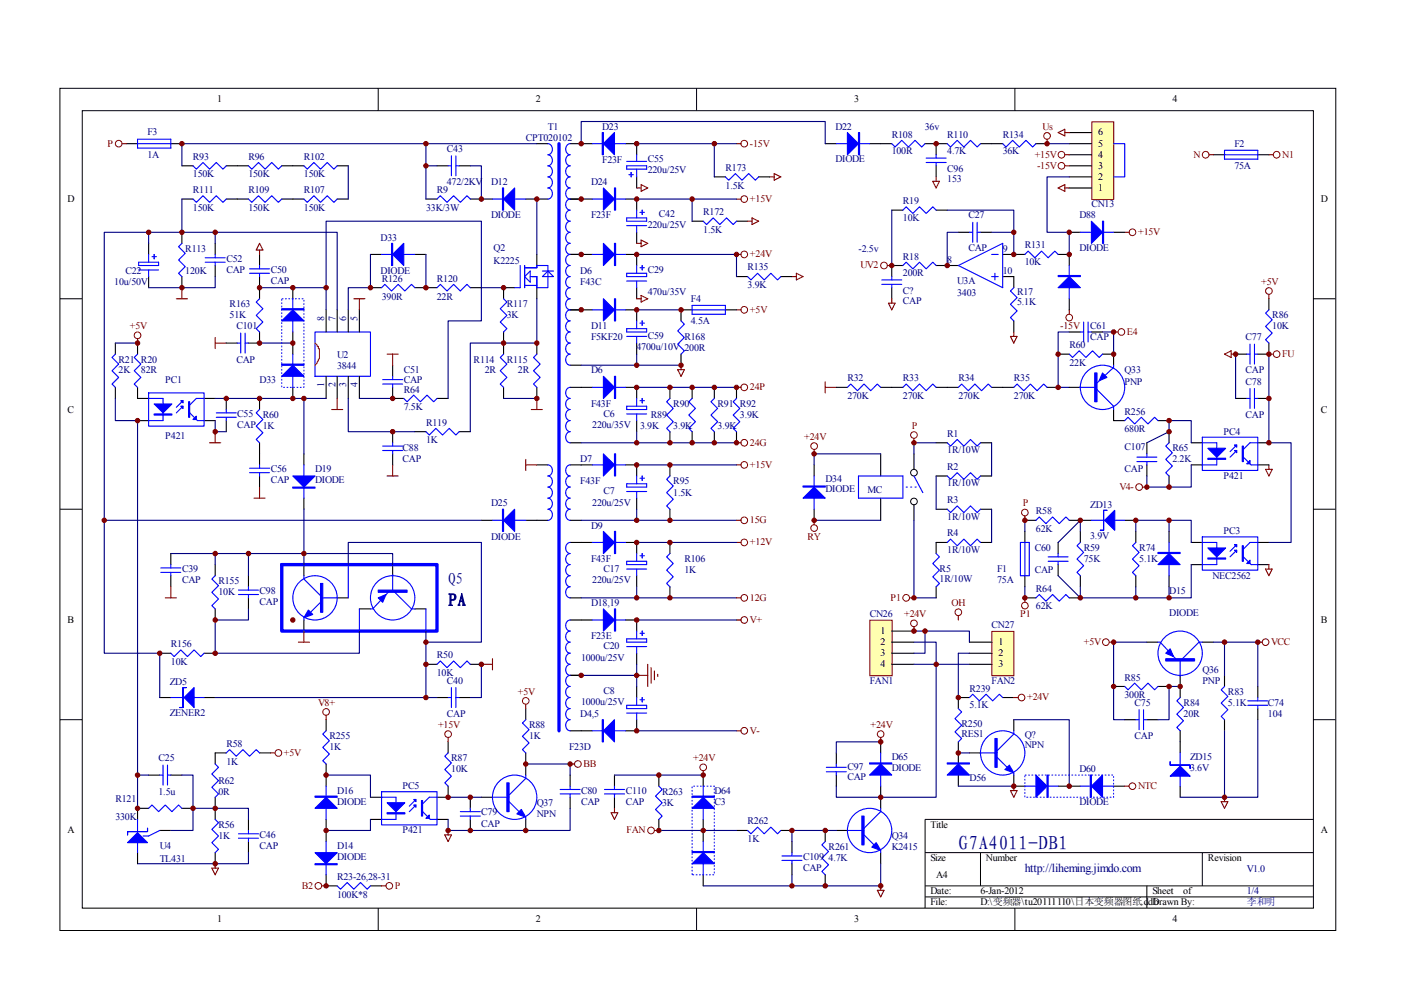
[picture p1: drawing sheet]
<svg xmlns="http://www.w3.org/2000/svg" width="297mm" height="210mm" viewBox="0 0 297 210" stroke-linecap="round" stroke-linejoin="round" font-family="sans-serif">
<defs><g id="words">
<text font-size="4.2" fill="#000080" x="203.2" y="180.2">G7A4011-DB1</text>
<text font-size="3.8" fill="#000080" x="95" y="128.5">PA</text>
<text font-size="3.3" fill="#000080" x="95" y="123.9">Q5</text>
<text font-size="2.5" fill="#000080" x="217.3" y="184.8">http://liheming.jimdo.com</text>
<g font-size="2.1">
<text x="46.1" y="21.7">1</text>
<text x="113.6" y="21.7">2</text>
<text x="181.1" y="21.7">3</text>
<text x="248.6" y="21.7">4</text>
<text x="232.8" y="28.7">6</text>
<text x="232.8" y="35.7">3</text>
<text x="232.8" y="33.5">4</text>
<text x="232.8" y="31.1">5</text>
<text x="232.8" y="40.5">1</text>
<text x="232.8" y="38.1">2</text>
<text x="14.3" y="42.8">D</text>
<text x="280.1" y="42.8">D</text>
<text x="14.3" y="87.5">C</text>
<text x="280.1" y="87.5">C</text>
<text x="14.3" y="132.1">B</text>
<text x="186.7" y="134.4">1</text>
<text x="186.7" y="136.8">2</text>
<text x="211.7" y="136.8">1</text>
<text x="280.1" y="132.1">B</text>
<text x="186.7" y="139.1">3</text>
<text x="186.7" y="141.5">4</text>
<text x="211.7" y="139.1">2</text>
<text x="211.7" y="141.5">3</text>
<text x="14.3" y="176.7">A</text>
<text x="197.3" y="175.5">Title</text>
<text x="280.1" y="176.7">A</text>
<text x="197.3" y="182.6">Size</text>
<text x="209" y="182.6">Number</text>
<text x="256.1" y="182.6">Revision</text>
<text x="197.3" y="189.6">Date:</text>
<text x="197.3" y="192">File:</text>
<text x="198.5" y="186.1">A4</text>
<text x="207.9" y="189.6">6-Jan-2012</text>
<text x="207.9" y="192">D:\变频器\tu20111110\日本变频器图纸.ddb</text>
<text x="244.3" y="189.6">Sheet</text>
<text x="244.3" y="192">Drawn By:</text>
<text x="250.9" y="189.6">of</text>
<text x="46.1" y="195.5">1</text>
<text x="113.6" y="195.5">2</text>
<text x="181.1" y="195.5">3</text>
<text x="248.6" y="195.5">4</text>
</g>
<g font-size="2.1" fill="#000080">
<text x="31.2" y="28.7">F3</text>
<text x="111.5" y="29.9">CPT020102</text>
<text x="116.2" y="27.5">T1</text>
<text x="127.7" y="27.5">D23</text>
<text x="177.1" y="27.5">D22</text>
<text x="189.1" y="29.2">R108</text>
<text x="196.1" y="27.5">36v</text>
<text x="200.8" y="29.2">R110</text>
<text x="212.6" y="29.2">R134</text>
<text x="31.2" y="33.5">1A</text>
<text x="40.9" y="33.9">R93</text>
<text x="52.7" y="33.9">R96</text>
<text x="64.4" y="33.9">R102</text>
<text x="94.7" y="32.3">C43</text>
<text x="127.7" y="34.6">F23F</text>
<text x="137.3" y="34.4">C55</text>
<text x="177.1" y="34.4">DIODE</text>
<text x="189.1" y="32.7">100R</text>
<text x="200.8" y="32.7">4.7K</text>
<text x="212.6" y="32.7">36K</text>
<text x="261.7" y="31.1">F2</text>
<text x="261.7" y="35.7">75A</text>
<text x="40.9" y="37.6">150K</text>
<text x="40.9" y="40.9">R111</text>
<text x="52.7" y="37.6">150K</text>
<text x="52.7" y="40.9">R109</text>
<text x="64.4" y="37.6">150K</text>
<text x="64.4" y="40.9">R107</text>
<text x="92.6" y="40.9">R9</text>
<text x="94.7" y="39.3">472/2KV</text>
<text x="104.1" y="39.3">D12</text>
<text x="125.3" y="39.3">D24</text>
<text x="137.3" y="36.7">220u/25V</text>
<text x="153.8" y="36.3">R173</text>
<text x="153.8" y="40">1.5K</text>
<text x="200.8" y="36.5">C96</text>
<text x="200.8" y="38.6">153</text>
<text x="40.9" y="44.7">150K</text>
<text x="52.7" y="44.7">150K</text>
<text x="64.4" y="44.7">150K</text>
<text x="90.3" y="44.7">33K/3W</text>
<text x="104.1" y="46.3">DIODE</text>
<text x="125.3" y="46.3">F23F</text>
<text x="139.7" y="46.1">C42</text>
<text x="149.1" y="45.6">R172</text>
<text x="191.4" y="43.3">R19</text>
<text x="191.4" y="46.8">10K</text>
<text x="205.3" y="46.3">C27</text>
<text x="228.9" y="46.3">D88</text>
<text x="231.4" y="44">CN13</text>
<text x="39.3" y="53.4">R113</text>
<text x="80.7" y="51.1">D33</text>
<text x="104.6" y="53.2">Q2</text>
<text x="137.3" y="48.4">220u/25V</text>
<text x="149.1" y="49.4">1.5K</text>
<text x="182" y="53.4">-2.5v</text>
<text x="205.3" y="53.2">CAP</text>
<text x="212.6" y="53.4">9</text>
<text x="217.3" y="52.7">R131</text>
<text x="228.9" y="53.2">DIODE</text>
<text x="26.6" y="58.1">C22</text>
<text x="39.3" y="58.1">120K</text>
<text x="48" y="55.5">C52</text>
<text x="48" y="57.8">CAP</text>
<text x="57.4" y="57.8">C50</text>
<text x="80.7" y="58.1">DIODE</text>
<text x="80.9" y="59.7">R126</text>
<text x="92.6" y="59.7">R120</text>
<text x="104.6" y="56">K2225</text>
<text x="123" y="58.1">D6</text>
<text x="137.3" y="57.8">C29</text>
<text x="158.5" y="57.3">R135</text>
<text x="191.4" y="55">R18</text>
<text x="191.4" y="58.5">200R</text>
<text x="200.8" y="55.7">8</text>
<text x="212.6" y="58.1">10</text>
<text x="217.3" y="56.2">10K</text>
<text x="24.2" y="60.5">10u/50V</text>
<text x="48.7" y="65.1">R163</text>
<text x="57.4" y="60.2">CAP</text>
<text x="80.9" y="63.5">390R</text>
<text x="92.6" y="63.5">22R</text>
<text x="107.4" y="65.1">R117</text>
<text x="123" y="60.5">F43C</text>
<text x="137.3" y="62.5">470u/35V</text>
<text x="146.5" y="63.9">F4</text>
<text x="158.5" y="61.1">3.9K</text>
<text x="191.4" y="62.3">C?</text>
<text x="191.4" y="64.4">CAP</text>
<text x="202.9" y="60.2">U3A</text>
<text x="202.9" y="62.8">3403</text>
<text x="215.6" y="62.5">R17</text>
<text x="215.6" y="64.6">5.1K</text>
<text x="48.7" y="67.5">51K</text>
<text x="50.1" y="69.8">C101</text>
<text x="68.7" y="68" transform="rotate(-90 68.7 68)">8</text>
<text x="71.1" y="68" transform="rotate(-90 71.1 68)">7</text>
<text x="73.4" y="68" transform="rotate(-90 73.4 68)">6</text>
<text x="75.8" y="68" transform="rotate(-90 75.8 68)">5</text>
<text x="107.4" y="67.5">3K</text>
<text x="125.3" y="69.8">D11</text>
<text x="137.3" y="71.9">C59</text>
<text x="146.5" y="68.7">4.5A</text>
<text x="231.1" y="69.8">C61</text>
<text x="269.7" y="67.5">R86</text>
<text x="269.7" y="69.8">10K</text>
<text x="25.1" y="76.9">R21 R20</text>
<text x="50.1" y="76.9">CAP</text>
<text x="71.5" y="76">U2</text>
<text x="100.4" y="76.9">R114</text>
<text x="107.4" y="76.9">R115</text>
<text x="125.3" y="72.2">F5KF20</text>
<text x="135" y="74.3">4700u/10V 200R</text>
<text x="145.1" y="72.2">R168</text>
<text x="226.7" y="73.8">R60</text>
<text x="226.7" y="77.6">22K</text>
<text x="231.1" y="72.2">CAP</text>
<text x="264.1" y="72.2">C77</text>
<text x="25.1" y="79.2">2K</text>
<text x="29.9" y="79.2">82R</text>
<text x="35.1" y="81.3">PC1</text>
<text x="55" y="81.3">D33</text>
<text x="68.7" y="82.1" transform="rotate(-90 68.7 82.1)">1</text>
<text x="71.1" y="82.1" transform="rotate(-90 71.1 82.1)">2</text>
<text x="71.5" y="78.2">3844</text>
<text x="73.4" y="82.1" transform="rotate(-90 73.4 82.1)">3</text>
<text x="75.8" y="82.1" transform="rotate(-90 75.8 82.1)">4</text>
<text x="85.6" y="83.2">R64</text>
<text x="85.6" y="79">C51</text>
<text x="85.6" y="81.3">CAP</text>
<text x="102.8" y="79.2">2R</text>
<text x="109.8" y="79.2">2R</text>
<text x="125.3" y="79.2">D6</text>
<text x="179.7" y="80.9">R32</text>
<text x="191.4" y="80.9">R33</text>
<text x="203.2" y="80.9">R34</text>
<text x="215" y="80.9">R35</text>
<text x="238.4" y="79.2">Q33</text>
<text x="238.4" y="81.5">PNP</text>
<text x="264.1" y="81.5">C78</text>
<text x="264.1" y="79.2">CAP</text>
<text x="50.3" y="88.4">C55</text>
<text x="55.7" y="88.6">R60</text>
<text x="85.6" y="87">7.5K</text>
<text x="125.3" y="86.3">F43F</text>
<text x="127.9" y="88.4">C6</text>
<text x="138" y="88.6">R89</text>
<text x="142.7" y="86.3">R90</text>
<text x="152.1" y="86.3">R91 R92</text>
<text x="156.9" y="88.6">3.9K</text>
<text x="179.7" y="84.6">270K</text>
<text x="191.4" y="84.6">270K</text>
<text x="203.2" y="84.6">270K</text>
<text x="215" y="84.6">270K</text>
<text x="238.4" y="87.9">R256</text>
<text x="264.1" y="88.6">CAP</text>
<text x="35.1" y="93.1">P421</text>
<text x="50.3" y="90.7">CAP 1K</text>
<text x="85.3" y="95.7">C88</text>
<text x="90.3" y="90.3">R119</text>
<text x="90.3" y="94">1K</text>
<text x="125.6" y="90.7">220u/35V</text>
<text x="135.7" y="90.9">3.9K</text>
<text x="142.7" y="90.9">3.9K</text>
<text x="152.1" y="90.9">3.9K</text>
<text x="200.8" y="92.6">R1</text>
<text x="238.4" y="91.6">680R</text>
<text x="238.4" y="95.4">C107</text>
<text x="248.6" y="95.7">R65</text>
<text x="259.4" y="92.1">PC4</text>
<text x="57.4" y="100.1">C56</text>
<text x="66.8" y="100.1">D19</text>
<text x="85.3" y="98">CAP</text>
<text x="123" y="98">D7</text>
<text x="200.8" y="96.1">1R/10W</text>
<text x="200.8" y="99.7">R2</text>
<text x="238.4" y="100.1">CAP</text>
<text x="248.6" y="98">2.2K</text>
<text x="259.4" y="101.5">P421</text>
<text x="57.4" y="102.5">CAP</text>
<text x="66.8" y="102.5">DIODE</text>
<text x="104.1" y="107.4">D25</text>
<text x="123" y="102.7">F43F</text>
<text x="125.6" y="107.2">220u/25V</text>
<text x="127.9" y="104.8">C7</text>
<text x="142.7" y="102.7">R95</text>
<text x="142.7" y="105.1">1.5K</text>
<text x="175" y="102.2">D34</text>
<text x="175" y="104.3">DIODE</text>
<text x="183.9" y="104.6">MC</text>
<text x="200.8" y="103.1">1R/10W</text>
<text x="200.8" y="106.7">R3</text>
<text x="231.1" y="107.6">ZD13</text>
<text x="125.3" y="112.1">D9</text>
<text x="200.8" y="110.3">1R/10W</text>
<text x="200.8" y="113.7">R4</text>
<text x="219.6" y="109.1">R58</text>
<text x="219.6" y="112.8">62K</text>
<text x="259.4" y="113.3">PC3</text>
<text x="104.1" y="114.5">DIODE</text>
<text x="125.3" y="119.1">F43F</text>
<text x="145.1" y="119.1">R106</text>
<text x="200.8" y="117.3">1R/10W</text>
<text x="219.4" y="116.8">C60</text>
<text x="229.8" y="116.8">R59</text>
<text x="229.8" y="119.1">75K</text>
<text x="231.1" y="114.2">3.9V</text>
<text x="241.6" y="116.8">R74</text>
<text x="241.6" y="119.1">5.1K</text>
<text x="38.6" y="121.3">C39</text>
<text x="38.6" y="123.6">CAP</text>
<text x="46.3" y="123.9">R155</text>
<text x="55" y="125.9">C98</text>
<text x="125.6" y="123.6">220u/25V</text>
<text x="127.9" y="121.3">C17</text>
<text x="145.1" y="121.5">1K</text>
<text x="199.2" y="121.3">R5</text>
<text x="199.2" y="123.4">1R/10W</text>
<text x="211.4" y="121.3">F1</text>
<text x="211.4" y="123.6">75A</text>
<text x="219.4" y="121.5">CAP</text>
<text x="219.6" y="125.5">R64</text>
<text x="247.9" y="125.9">D15</text>
<text x="257" y="122.7">NEC2562</text>
<text x="46.3" y="126.2">10K</text>
<text x="55" y="128.3">CAP</text>
<text x="125.3" y="128.5">D18,19</text>
<text x="184.4" y="130.9">CN26</text>
<text x="219.6" y="129.2">62K</text>
<text x="247.9" y="130.7">DIODE</text>
<text x="36.2" y="137.3">R156</text>
<text x="125.3" y="135.6">F23E</text>
<text x="127.9" y="137.7">C20</text>
<text x="210.2" y="133.2">CN27</text>
<text x="36.2" y="141">10K</text>
<text x="92.6" y="139.5">R50</text>
<text x="92.6" y="143.4">10K</text>
<text x="123.2" y="140.1">1000u/25V</text>
<text x="254.9" y="142.6">Q36</text>
<text x="36" y="145.2">ZD5</text>
<text x="94.7" y="145">C40</text>
<text x="123.2" y="149.5">1000u/25V</text>
<text x="127.9" y="147.1">C8</text>
<text x="184.4" y="145">FAN1</text>
<text x="205.6" y="146.7">R239</text>
<text x="210.2" y="145">FAN2</text>
<text x="238.4" y="144.3">R85</text>
<text x="238.4" y="148">300R</text>
<text x="240.5" y="149.7">C75</text>
<text x="251" y="149.7">R84</text>
<text x="254.9" y="145">PNP</text>
<text x="260.3" y="147.3">R83</text>
<text x="260.3" y="149.7">5.1K</text>
<text x="268.8" y="149.7">C74</text>
<text x="36" y="151.8">ZENER2</text>
<text x="94.7" y="152">CAP</text>
<text x="112.2" y="154.4">R88</text>
<text x="123" y="152">D4,5</text>
<text x="203.9" y="154.1">R250</text>
<text x="205.6" y="150.1">5.1K</text>
<text x="251" y="152">20R</text>
<text x="268.8" y="152">104</text>
<text x="33.6" y="161.4">C25</text>
<text x="48" y="158.3">R58</text>
<text x="69.8" y="156.7">R255</text>
<text x="69.8" y="159.1">1K</text>
<text x="95.7" y="161.4">R87</text>
<text x="112.2" y="156.7">1K</text>
<text x="120.6" y="159.1">F23D</text>
<text x="189.1" y="161.2">D65</text>
<text x="203.9" y="156.2">RES1</text>
<text x="217.3" y="156.5">Q?</text>
<text x="217.3" y="158.6">NPN</text>
<text x="240.5" y="156.7">CAP</text>
<text x="252.3" y="161.2">ZD15</text>
<text x="46.3" y="166.1">R62</text>
<text x="48" y="162.2">1K</text>
<text x="85.3" y="167.3">PC5</text>
<text x="95.7" y="163.8">10K</text>
<text x="179.7" y="163.3">C97</text>
<text x="179.7" y="165.5">CAP</text>
<text x="189.1" y="163.5">DIODE</text>
<text x="205.6" y="165.6">D56</text>
<text x="228.9" y="163.8">D60</text>
<text x="252.3" y="163.5">3.6V</text>
<text x="24.5" y="170.1">R121</text>
<text x="24.5" y="173.8">330K</text>
<text x="33.6" y="168.5">1.5u</text>
<text x="46.3" y="168.5">0R</text>
<text x="71.5" y="168.2">D16</text>
<text x="71.5" y="170.6">DIODE</text>
<text x="102" y="172.9">C79</text>
<text x="113.8" y="170.8">Q37</text>
<text x="113.8" y="173.2">NPN</text>
<text x="123.2" y="168.2">C80</text>
<text x="123.2" y="170.6">CAP</text>
<text x="132.7" y="168.2">C110</text>
<text x="132.7" y="170.6">CAP</text>
<text x="140.4" y="168.5">R263</text>
<text x="140.4" y="170.8">3K</text>
<text x="151.5" y="168.2">D64</text>
<text x="151.5" y="170.6">C3</text>
<text x="228.9" y="170.6">DIODE</text>
<text x="46.3" y="175.5">R56</text>
<text x="46.3" y="177.9">1K</text>
<text x="55" y="177.6">C46</text>
<text x="85.3" y="176.7">P421</text>
<text x="102" y="175.3">CAP</text>
<text x="158.5" y="174.8">R262</text>
<text x="158.5" y="178.6">1K</text>
<text x="189.1" y="177.9">Q34</text>
<text x="33.9" y="180">U4</text>
<text x="33.9" y="182.8">TL431</text>
<text x="55" y="180">CAP</text>
<text x="71.5" y="180">D14</text>
<text x="71.5" y="182.3">DIODE</text>
<text x="170.3" y="182.3">C109</text>
<text x="170.3" y="184.7">CAP</text>
<text x="175.7" y="180.2">R261</text>
<text x="175.7" y="182.6">4.7K</text>
<text x="189.1" y="180.2">K2415</text>
<text x="264.3" y="184.9">V1.0</text>
<text x="71.5" y="186.5">R23-26,28-31</text>
<text x="71.5" y="190.3">100K*8</text>
<text x="264.3" y="189.6">1/4</text>
<text x="264.3" y="192">李和明</text>
</g>
<g font-size="2.1" fill="#800000">
<text x="221.1" y="27.5">Us</text>
<text x="22.8" y="31.1">P</text>
<text x="159" y="31.1">-15V</text>
<text x="219.4" y="33.5">+15V</text>
<text x="219.9" y="35.7">-15V</text>
<text x="253.1" y="33.5">N</text>
<text x="271.9" y="33.5">N1</text>
<text x="159" y="42.8">+15V</text>
<text x="241.3" y="49.9">+15V</text>
<text x="159" y="54.5">+24V</text>
<text x="182.5" y="56.9">UV2</text>
<text x="267.4" y="60.5">+5V</text>
<text x="27.5" y="69.8">+5V</text>
<text x="159" y="66.3">+5V</text>
<text x="224.8" y="69.8">-15V</text>
<text x="238.9" y="71">E4</text>
<text x="271.9" y="75.7">FU</text>
<text x="159" y="82.7">24P</text>
<text x="159" y="94.5">24G</text>
<text x="170.5" y="93.3">+24V</text>
<text x="193.3" y="90.9">P</text>
<text x="159" y="99.2">+15V</text>
<text x="216.8" y="107.4">P</text>
<text x="237.3" y="103.9">V4-</text>
<text x="159" y="110.9">15G</text>
<text x="159" y="115.6">+12V</text>
<text x="171.2" y="114.5">RY</text>
<text x="159" y="127.4">12G</text>
<text x="188.8" y="127.4">P1</text>
<text x="191.7" y="130.9">+24V</text>
<text x="201.8" y="128.5">OH</text>
<text x="216.3" y="130.9">P1</text>
<text x="159" y="132.1">V+</text>
<text x="229.8" y="136.8">+5V</text>
<text x="269.5" y="136.8">VCC</text>
<text x="67.5" y="149.7">V8+</text>
<text x="109.8" y="147.3">+5V</text>
<text x="217.8" y="148.5">+24V</text>
<text x="92.9" y="154.4">+15V</text>
<text x="159" y="155.5">V-</text>
<text x="184.6" y="154.4">+24V</text>
<text x="60.2" y="160.3">+5V</text>
<text x="147" y="161.4">+24V</text>
<text x="123.7" y="162.6">BB</text>
<text x="241.3" y="167.3">NTC</text>
<text x="132.8" y="176.7">FAN</text>
<text x="64" y="188.4">B2</text>
<text x="83.7" y="188.4">P</text>
</g>
</g></defs>
<g fill="none" stroke="#000" stroke-width=".21">
<path d="M12.7 18.7h270.5v178.6h-270.5zM80.2 18.7v4.7M147.7 18.7v4.7M215.2 18.7v4.7M17.4 23.5h261.1v169h-261.1zM12.7 63.3h4.7M278.4 63.3h4.7M12.7 108h4.7M278.4 108h4.7M12.7 152.6h4.7M278.4 152.6h4.7M278.4 173.7h-82.3v18.8"/>
<path d="M80.2 192.5v4.7M147.7 192.5v4.7M196.1 180.8h82.3M196.1 187.8h82.3M196.1 190.2h82.3M207.9 180.8v7M215.2 192.5v4.7M243.2 187.8v4.7M254.9 180.8v7"/>
</g>
<g fill="none" stroke="#00f" stroke-width=".23">
<path d="M29.2 29.5h7v1.9h-7zM29.2 30.5h7M40.9 35.2l.7 .7 1.4-1.4 1.4 1.4 1.5-1.4 1.4 1.4 .7-.7M52.7 35.2l.7 .7 1.4-1.4 1.4 1.4 1.4-1.4 1.4 1.4 .7-.7M64.4 35.2l.7 .7 1.5-1.4 1.4 1.4 1.4-1.4 1.4 1.4 .7-.7M95 35.2h.7M95.7 33v4.3M96.7 33v4.3M96.7 35.2h.7M116.2 30.5a1.2 1.2 0 0 1 .9 1.1 1.2 1.2 0 0 1-.9 1.2 1.2 1.2 0 0 1 .9 1.2 1.2 1.2 0 0 1-.9 1.2 1.2 1.2 0 0 1 .9 1.1 1.2 1.2 0 0 1-.9 1.2 1.2 1.2 0 0 1 .9 1.2 1.2 1.2 0 0 1-.9 1.2 1.2 1.2 0 0 1 .9 1.1 1.2 1.2 0 0 1-.9 1.2M120.9 30.5a1.21 1.21 0 0 0-1 1.1 1.21 1.21 0 0 0 1 1.2 1.2 1.2 0 0 0-1 1.2 1.2 1.2 0 0 0 1 1.2 1.2 1.2 0 0 0-1 1.1 1.2 1.2 0 0 0 1 1.2 1.2 1.2 0 0 0-1 1.2 1.2 1.2 0 0 0 1 1.2 1.2 1.2 0 0 0-1 1.1 1.2 1.2 0 0 0 1 1.2 1.2 1.2 0 0 0-1 1.2 1.2 1.2 0 0 0 1 1.2 1.2 1.2 0 0 0-1 1.1 1.2 1.2 0 0 0 1 1.2 1.21 1.21 0 0 0-1 1.2 1.21 1.21 0 0 0 1 1.2 1.2 1.2 0 0 0-1 1.1 1.2 1.2 0 0 0 1 1.2 1.2 1.2 0 0 0-1 1.2 1.2 1.2 0 0 0 1 1.1 1.2 1.2 0 0 0-1 1.2 1.2 1.2 0 0 0 1 1.2 1.2 1.2 0 0 0-1 1.2 1.2 1.2 0 0 0 1 1.1 1.2 1.2 0 0 0-1 1.2 1.2 1.2 0 0 0 1 1.2 1.2 1.2 0 0 0-1 1.2 1.2 1.2 0 0 0 1 1.1 1.2 1.2 0 0 0-1 1.2 1.2 1.2 0 0 0 1 1.2M125.6 30.5h7"/>
<path d="M132.9 35.2h4.2v.7h-4.2zM132.9 34.2h4.2M133.3 37h1M133.8 36.6v.9M135 32.8v1.4M135 35.9v1.6M153.8 37.5l.7 .7 1.4-1.4 1.4 1.4 1.4-1.4 1.4 1.4 .8-.7M177.3 30.5h7.1M189.1 30.5l.7 .7 1.4-1.4 1.4 1.4 1.4-1.4 1.4 1.4 .7-.7M196.4 33.5h4.2M196.4 34.5h4.2M198.5 32.8v.7"/>
<path d="M198.5 34.5v.7M200.8 30.5l.7 .7 1.4-1.4 1.5 1.4 1.4-1.4 1.4 1.4 .7-.7M212.6 30.5l.7 .7 1.4-1.4 1.4 1.4 1.4-1.4 1.4 1.4 .7-.7M29.4 55.6h4.2v.7h-4.2zM29.4 57.2h4.2M31.5 53.9v1.7M31.5 57.2v1.4M32.2 54.4h1M32.7 53.9v1M38.6 51.6l-.7 .7 1.4 1.4-1.4 1.4 1.4 1.4-1.4 1.4 .7 .7M40.9 42.2l.7 .7 1.4-1.4 1.4 1.4 1.5-1.4 1.4 1.4 .7-.7M43.5 55.6h4.2"/>
<path d="M43.5 54.7h4.2M45.6 53.9v.8M45.6 55.6v.7M52.7 42.2l.7 .7 1.4-1.4 1.4 1.4 1.4-1.4 1.4 1.4 .7-.7M52.9 57.9h4.2M52.9 57h4.2M55 56.3v.7M55 57.9v.7M64.4 42.2l.7 .7 1.5-1.4 1.4 1.4 1.4-1.4 1.4 1.4 .7-.7M80.9 53.9h7.1M92.7 42.2l.7-.7 1.4 1.4 1.4-1.4 1.4 1.4 1.4-1.4 .7 .7M104.4 42.2h7.1"/>
<path d="M110.3 56.3v4.7h-1.2M111.2 56.8h2.6v-.5h2.4v4.7h-2.4v-2.4h-1.4M111.2 56.3v4.7M111.2 58.6l1.2-1.1v2.3zM115 58.6l1.2-1.1 1.1 1.1zM115 57.5h2.3M125.6 53.9h7M125.6 42.2h7M132.9 57.9h4.2v.7h-4.2zM132.9 46.2h4.2v.7h-4.2zM132.9 59.6h4.2M132.9 47.8h4.2"/>
<path d="M135 44.6v1.6M135 47.8v1.5M135 56.3v1.6M135 59.6v1.4M135.7 56.8h.9M135.7 45h.9M136.2 44.6v.9M136.2 56.3v.9M149.1 46.9l.7 .7 1.4-1.4 1.4 1.4 1.4-1.4 1.4 1.4 .8-.7M158.5 58.6l.7 .7 1.4-1.4 1.4 1.4 1.4-1.4 1.5 1.4 .7-.7M191.4 44.6l.7-.7 1.4 1.4 1.5-1.4 1.4 1.4 1.4-1.4 .7 .7M191.4 56.3l.7-.7 1.4 1.4 1.5-1.4 1.4 1.4 1.4-1.4 .7 .7"/>
<path d="M203.2 56.3l9.4-4.7v9.4zM210.2 58.6h1.4M210.2 53.9h1.4M210.9 57.9v1.4M217.3 53.9l.7-.7 1.4 1.5 1.4-1.5 1.4 1.5 1.4-1.5 .7 .7M24.5 75.1l-.7 .7 1.4 1.4-1.4 1.4 1.4 1.4-1.4 1.4 .7 .7M29.2 75.1l-.7 .7 1.4 1.4-1.4 1.4 1.4 1.4-1.4 1.4 .7 .7M50.3 72.7h.7M51 70.6v4.3M52 72.7h.7M52 70.6v4.3M55 63.3l-.7 .7 1.4 1.5-1.4 1.4 1.4 1.4-1.4 1.4 .7 .7"/>
<path d="M62.1 63.3v7.1M62.1 75.1v7M66.8 70.4h11.7v9.4h-11.7zM80.9 61l.7-.7 1.4 1.4 1.4-1.4 1.4 1.4 1.4-1.4 .8 .7M83.2 79.8v.7M92.7 61l.7-.7 1.4 1.4 1.4-1.4 1.4 1.4 1.4-1.4 .7 .7M106.8 75.1l-.7 .7 1.4 1.4-1.4 1.4 1.4 1.4-1.4 1.4 .7 .7M106.8 63.3l.7 .7-1.4 1.5 1.4 1.4-1.4 1.4 1.4 1.4-.7 .7M111.2 60.5h2.6M113.8 75.1l-.7 .7 1.4 1.4-1.4 1.4 1.4 1.4-1.4 1.4 .7 .7M120.9 65.7a1.2 1.2 0 0 0-1 1.2 1.2 1.2 0 0 0 1 1.1 1.2 1.2 0 0 0-1 1.2 1.2 1.2 0 0 0 1 1.2 1.2 1.2 0 0 0-1 1.2 1.2 1.2 0 0 0 1 1.1 1.2 1.2 0 0 0-1 1.2 1.2 1.2 0 0 0 1 1.2 1.2 1.2 0 0 0-1 1.2 1.2 1.2 0 0 0 1 1.1M125.6 65.7h7"/>
<path d="M132.9 69.7h4.2v.7h-4.2zM132.9 71.3h4.2M135 68v1.7M135 71.3v1.4M135.7 68.5h.9M136.2 68v1M144.4 68l.7 .7-1.4 1.5 1.4 1.4-1.4 1.4 1.4 1.4-.7 .7M146.7 65.7h7.1M146.7 64.8h7.1v1.8h-7.1zM214.9 61l-.7 .7 1.4 1.4-1.4 1.4 1.4 1.4-1.4 1.4 .7 .7M226.7 75.1l.7 .7 1.4-1.4 1.4 1.4 1.4-1.4 1.4 1.4 .8-.7M229 70.4h.8"/>
<path d="M229.8 68.3v4.2M230.7 70.4h.7M230.7 68.3v4.2M236.1 77.4v.5l-3.5 3.3M31.5 83.3h11.8v7.1h-11.8zM31.5 84.5h3.1v4.7h-3.1M38.8 86.1l-1.4 1.4M38.8 85l-1.4 1.4M40.2 87.5l1.7 1.7h1.4M43.3 84.5h-1.7l-1.4 1.4M45.9 87.5h4.2M45.9 88.5h4.2"/>
<path d="M48 86.8v.7M48 88.5v.7M52.9 99.3h4.2M55 86.8l-.7 .7 1.4 1.4-1.4 1.5 1.4 1.4-1.4 1.4 .7 .7M55 98.6v.7M64.4 98.6v7M81.1 80.5h4.3M81.1 81.4h4.3M81.1 95.5h4.3M81.1 94.6h4.3M83.2 81.4v.7M83.2 93.9v.7"/>
<path d="M83.2 95.5v.7M85.6 84.5l.7 .7 1.4-1.4 1.4 1.4 1.4-1.4 1.4 1.4 .8-.7M90.3 91.5l.7 .7 1.4-1.4 1.4 1.4 1.4-1.4 1.5 1.4 .7-.7M116.2 98.6a1.2 1.2 0 0 1 .9 1.1 1.2 1.2 0 0 1-.9 1.2 1.2 1.2 0 0 1 .9 1.2 1.2 1.2 0 0 1-.9 1.2 1.2 1.2 0 0 1 .9 1.1 1.2 1.2 0 0 1-.9 1.2 1.2 1.2 0 0 1 .9 1.2 1.2 1.2 0 0 1-.9 1.2 1.2 1.2 0 0 1 .9 1.1 1.2 1.2 0 0 1-.9 1.2M120.9 82.1a1.2 1.2 0 0 0-1 1.2 1.2 1.2 0 0 0 1 1.2 1.2 1.2 0 0 0-1 1.2 1.2 1.2 0 0 0 1 1.1 1.2 1.2 0 0 0-1 1.2 1.2 1.2 0 0 0 1 1.2 1.2 1.2 0 0 0-1 1.2 1.2 1.2 0 0 0 1 1.1 1.2 1.2 0 0 0-1 1.2 1.2 1.2 0 0 0 1 1.2M120.9 98.6a1.2 1.2 0 0 0-1 1.1 1.2 1.2 0 0 0 1 1.2 1.2 1.2 0 0 0-1 1.2 1.2 1.2 0 0 0 1 1.2 1.2 1.2 0 0 0-1 1.1 1.2 1.2 0 0 0 1 1.2 1.2 1.2 0 0 0-1 1.2 1.2 1.2 0 0 0 1 1.2 1.2 1.2 0 0 0-1 1.1 1.2 1.2 0 0 0 1 1.2M125.6 82.1h7M125.6 98.6h7M132.9 86.1h4.2v.7h-4.2zM132.9 87.8h4.2M135 84.5v1.6M135 87.8v1.4"/>
<path d="M135.7 85h.9M136.2 84.5v.9M142 84.5l-.7 .7 1.4 1.4-1.4 1.4 1.4 1.4-1.4 1.4 .7 .7M146.7 84.5l-.7 .7 1.4 1.4-1.4 1.4 1.4 1.4-1.4 1.4 .7 .7M151.4 84.5l-.7 .7 1.5 1.4-1.5 1.4 1.5 1.4-1.5 1.4 .7 .7M156.2 84.5l-.8 .7 1.5 1.4-1.5 1.4 1.5 1.4-1.5 1.4 .8 .7M179.7 82.1l.7-.7 1.4 1.4 1.4-1.4 1.4 1.4 1.4-1.4 .7 .7M191.4 82.1l.7-.7 1.4 1.4 1.5-1.4 1.4 1.4 1.4-1.4 .7 .7M203.2 82.1l.7-.7 1.4 1.4 1.4-1.4 1.4 1.4 1.4-1.4 .7 .7M214.9 82.1l.7-.7 1.5 1.4 1.4-1.4 1.4 1.4 1.4-1.4 .7 .7M228.8 82.1h3.3M232.6 82.6l3.5 3.5v.7"/>
<path d="M238.5 89.2l.7-.7 1.4 1.4 1.4-1.4 1.4 1.4 1.4-1.4 .7 .7M241 96.9h4.3M241 97.9h4.3M243.2 96.2v.7M243.2 97.9v.7M247.9 93.9l-.7 .7 1.4 1.4-1.4 1.4 1.4 1.4-1.4 1.4 .7 .7M254.9 92.7h11.8v7h-11.8zM254.9 93.9h3.1v4.7h-3.1M262.2 95.5l-1.4 1.4M262.2 94.3l-1.4 1.5M263.6 96.9l1.7 1.7h1.4M266.7 93.9h-1.7l-1.4 1.4"/>
<path d="M36.2 119.7v.7M52.9 100.2h4.2M55 100.2v.7M73.8 119.7v7.1M104.4 110.3h7.1M120.9 115a1.2 1.2 0 0 0-1 1.2 1.2 1.2 0 0 0 1 1.2 1.2 1.2 0 0 0-1 1.1 1.2 1.2 0 0 0 1 1.2 1.2 1.2 0 0 0-1 1.2 1.2 1.2 0 0 0 1 1.2 1.2 1.2 0 0 0-1 1.1 1.2 1.2 0 0 0 1 1.2 1.2 1.2 0 0 0-1 1.2 1.2 1.2 0 0 0 1 1.2M125.6 115h7M132.9 102.6h4.2v.7h-4.2zM132.9 119h4.2v.7h-4.2zM132.9 104.2h4.2M135 100.9v1.7M135 104.2v1.4"/>
<path d="M135 117.4v1.6M135.7 101.4h.9M135.7 117.8h.9M136.2 100.9v1M136.2 117.4v.9M142 117.4l-.7 .7 1.4 1.4-1.4 1.4 1.4 1.4-1.4 1.4 .7 .7M142 100.9l-.7 .7 1.4 1.4-1.4 1.4 1.4 1.5-1.4 1.4 .7 .7M216.3 115h1.9v7.1h-1.9zM217.3 115v7.1M219.6 110.3l.8-.7 1.4 1.4 1.4-1.4 1.4 1.4 1.4-1.4 .7 .7M222.2 119h4.3M222.2 118.1h4.3"/>
<path d="M224.3 117.4v.7M224.3 119v.7M229 115l-.7 .7 1.5 1.4-1.5 1.4 1.5 1.4-1.5 1.5 .7 .7M231.4 110.3h7.1M240.8 115l-.7 .7 1.4 1.4-1.4 1.4 1.4 1.4-1.4 1.5 .7 .7M247.9 115v7.1M254.9 113.8h11.8v7.1h-11.8zM254.9 115h3.1v4.7h-3.1M262.2 116.7l-1.4 1.4M262.2 115.5l-1.4 1.4M263.6 118.1l1.7 1.6h1.4M266.7 115h-1.7l-1.4 1.4"/>
<path d="M34.1 121.4h4.2M34.1 120.4h4.2M36.2 138.5l.7 .7 1.4-1.4 1.4 1.4 1.5-1.4 1.4 1.4 .7-.7M36.2 121.4v.7M45.6 122.1l-.7 .7 1.4 1.4-1.4 1.4 1.4 1.4-1.4 1.4 .7 .7M50.6 126.1h4.2M50.6 125.1h4.2M52.7 124.4v.7M52.7 126.1v.7M64.4 122.1v.7l3.6 3.5M64.4 131v.5M68 127.7l-2.2 2.1"/>
<path d="M68 126.8h3.5M76.2 129.1v4.7M82.3 125.6l-3.3 3.5h-.5M83.2 121.8v3.3M83.7 125.6l3.5 3.5h.8M90.3 129.1v4.7M120.9 131.5a1.2 1.2 0 0 0-1 1.1 1.2 1.2 0 0 0 1 1.2 1.2 1.2 0 0 0-1 1.2 1.2 1.2 0 0 0 1 1.2 1.2 1.2 0 0 0-1 1.1 1.2 1.2 0 0 0 1 1.2 1.21 1.21 0 0 0-1 1.2 1.21 1.21 0 0 0 1 1.2 1.2 1.2 0 0 0-1 1.1 1.2 1.2 0 0 0 1 1.2 1.2 1.2 0 0 0-1 1.2 1.2 1.2 0 0 0 1 1.1 1.2 1.2 0 0 0-1 1.2 1.2 1.2 0 0 0 1 1.2 1.2 1.2 0 0 0-1 1.2 1.2 1.2 0 0 0 1 1.1 1.2 1.2 0 0 0-1 1.2 1.2 1.2 0 0 0 1 1.2 1.2 1.2 0 0 0-1 1.2 1.2 1.2 0 0 0 1 1.1M125.6 131.5h7M132.9 135.4h4.2v.8h-4.2zM132.9 120.7h4.2M132.9 137.1h4.2M135 120.7v1.4"/>
<path d="M135 133.8v1.6M135 137.1v1.4M135.7 134.3h.9M136.2 133.8v.9M219.6 126.8l.8-.7 1.4 1.4 1.4-1.4 1.4 1.4 1.4-1.4 .7 .7M245.5 136.2h.5l3.3 3.5M254.9 136.2h-.7l-3.5 3.5M36.2 147.9h7.1M48 159.6l.7-.7 1.4 1.4 1.4-1.4 1.4 1.4 1.4-1.4 .7 .7M69.1 154.9l-.7 .7 1.4 1.5-1.4 1.4 1.4 1.4-1.4 1.4 .7 .7M92.7 140.9l.7-.8 1.4 1.5 1.4-1.5 1.4 1.5 1.4-1.5 .7 .8M95 147.9h.7"/>
<path d="M95.7 145.8v4.2M96.7 147.9h.7M96.7 145.8v4.2M125.6 154.9h7M132.9 149.5h4.2v.7h-4.2zM132.9 151.2h4.2M135 147.9v1.6M135 151.2v1.4M135.7 148.4h.9M136.2 147.9v.9M238.5 145.5l.7 .8 1.4-1.5 1.4 1.5 1.4-1.5 1.4 1.5 .7-.8M240.8 152.6h.7"/>
<path d="M241.5 150.5v4.2M242.5 152.6h.7M242.5 150.5v4.2M250.2 147.9l-.7 .7 1.4 1.4-1.4 1.4 1.4 1.4-1.4 1.4 .7 .7M250.2 140.1v3.3M250.2 159.6v7.1M259.6 145.5l-.7 .8 1.4 1.4-1.4 1.4 1.4 1.4-1.4 1.4 .7 .7M264.6 149.5h4.2M264.6 148.6h4.2M266.7 147.9v.7M266.7 149.5v.7M29.2 173.7v7.1"/>
<path d="M31.5 171.4l.7-.7 1.4 1.4 1.4-1.4 1.4 1.4 1.5-1.4 .7 .7M33.9 164.3h.7M33.9 176.1l-2.4 1.2h-1.2M34.6 162.2v4.3M35.5 164.3h.7M35.5 162.2v4.3M45.6 162l.7 .7-1.4 1.4 1.4 1.4-1.4 1.4 1.4 1.4-.7 .7M45.6 173.7l.7 .7-1.4 1.4 1.4 1.5-1.4 1.4 1.4 1.4-.7 .7M50.6 177.7h4.2M50.6 176.8h4.2M52.7 176.1v.7M52.7 177.7v.7"/>
<path d="M69.1 166.7v7M69.1 178.4v7.1M80.9 167.9h11.8v7h-11.8zM80.9 169h3.1v4.7h-3.1M88.2 170.7l-1.4 1.4M88.2 169.5l-1.4 1.4M89.6 172.1l1.6 1.6h1.5M92.7 169h-1.7l-1.4 1.4M71.5 187.8l.7 .7 1.4-1.4 1.4 1.4 1.4-1.4 1.4 1.4 .7-.7"/>
<circle cx="233.8" cy="82.1" r="4.7"/>
<circle cx="66.8" cy="126.8" r="4.7"/>
<circle cx="83.3" cy="126.8" r="4.7"/>
<circle cx="250.2" cy="138.5" r="4.7"/>
</g>
<g fill="none" stroke="#000" stroke-width=".23">
<path d="M26.8 30.5h2.4M36.2 30.5h2.4M38.6 35.2h2.3M48 35.2h4.7M59.7 35.2h4.7M71.5 35.2h2.3M92.7 35.2h2.3M97.4 35.2h2.3M113.8 30.5h2.4M120.9 30.5h4.7M132.6 30.5h2.4v2.3M135 37.5v2.4"/>
<path d="M151.4 37.5h2.4M160.9 37.5h2.3M175 30.5h2.3M184.4 30.5h4.7M196.1 30.5h4.7M198.5 30.5v2.3M198.5 35.2v2.3M207.9 30.5h4.7M219.6 30.5h2.4M31.5 51.6v2.3M31.5 58.6v2.4M38.6 42.2h2.3"/>
<path d="M38.6 49.3v2.3M38.6 58.6v2.4M45.6 51.6v2.3M45.6 56.3v2.3M48 42.2h4.7M55 53.9v2.4M55 58.6v4.7M59.7 42.2h4.7M71.5 42.2h2.3M78.5 53.9h2.4M88 53.9h2.3M90.3 42.2h2.4"/>
<path d="M99.7 42.2h4.7M111.5 42.2h4.7M113.8 53.9v2.4M120.9 42.2h4.7M120.9 53.9h4.7M132.6 42.2h2.4v2.4M132.6 53.9h2.4v2.4M135 49.3v2.3M146.7 46.9h2.4M156.2 58.6h2.3M156.2 46.9h2.3M165.6 58.6h2.3"/>
<path d="M189.1 44.6h2.3M189.1 56.3h2.3M198.5 44.6h2.3M198.5 56.3h4.7M212.6 53.9h4.7M212.6 58.6h2.3v2.4M224.3 53.9h2.4M24.5 72.7v2.4M29.2 72.7v2.4M48 72.7h2.3M55 70.4v2.3h-2.3M62.1 61v2.3"/>
<path d="M62.1 70.4v4.7M69.1 65.7v4.7M69.1 79.8v4.7M71.5 65.7v4.7M71.5 79.8v4.7M73.8 65.7v4.7M73.8 79.8v4.7M76.2 65.7v4.7M76.2 79.8v4.7M78.5 61h2.4M83.2 77.4v2.4M88 61h4.7"/>
<path d="M99.7 61h2.4M106.8 70.4v4.7M109.1 61h-2.3v2.3M113.8 61v2.3M113.8 72.7v2.4M120.9 65.7h4.7M120.9 77.4h2.3M132.6 65.7h2.4v2.3M135 61v2.3M135 72.7v2.4M144.4 75.1v2.3M146.7 65.7h-2.3v2.3"/>
<path d="M153.8 65.7h2.4M214.9 68v2.4M224.3 75.1h2.4M226.7 70.4h2.3M231.4 70.4h2.4M233.8 75.1h2.3v2.3M24.5 82.1v2.4M29.2 82.1v2.4h2.3M29.2 89.2h2.3M43.3 84.5h2.3M43.3 89.2h2.3M48 84.5v2.3"/>
<path d="M48 89.2v2.3M55 84.5v2.3M55 93.9v4.7M62.1 82.1v2.4M64.4 96.2v2.4M83.2 82.1v2.4h2.4M83.2 91.5v2.4M83.2 96.2v2.4M88 91.5h2.3M92.7 84.5h2.3M97.4 91.5h2.3M106.8 82.1v2.4"/>
<path d="M113.8 98.6h2.4M113.8 82.1v2.4M120.9 98.6h4.7M120.9 93.9h2.3M120.9 82.1h4.7M132.6 98.6h2.4v2.3M132.6 82.1h2.4v2.4M135 89.2v2.3M142 82.1v2.4M142 91.5v2.4M142 98.6v2.3M146.7 82.1v2.4"/>
<path d="M146.7 91.5v2.4M151.4 82.1v2.4M151.4 91.5v2.4M156.2 82.1v2.4M156.2 91.5v2.4M177.3 82.1h2.4M186.7 82.1h4.7M198.5 82.1h4.7M210.2 82.1h4.7M222 82.1h2.3M226.7 82.1h2.3M236.1 86.8v2.4h2.4"/>
<path d="M243.2 93.9v2.3M243.2 98.6v2.3M245.5 89.2h2.4M247.9 91.5v2.4M252.6 98.6h2.3M252.6 93.9h2.3M266.7 98.6h2.3M266.7 93.9h2.3M36.2 117.4v2.3M45.6 119.7v2.4M55 100.9v2.4M64.4 105.6v2.4"/>
<path d="M64.4 119.7v2.4M83.2 119.7v2.4M102.1 110.3h2.3M111.5 110.3h4.7M120.9 110.3h2.3M120.9 115h4.7M132.6 115h2.4v2.4M135 105.6v2.4M142 108v2.3M142 115v2.4M217.3 110.3h2.3M217.3 112.7v2.3"/>
<path d="M224.3 115v2.4M224.3 119.7v2.4M226.7 110.3h4.7M229 112.7v2.3M238.5 110.3h2.3M240.8 112.7v2.3M247.9 100.9v2.4M247.9 112.7v2.3M252.6 115h2.3M252.6 119.7h2.3M266.7 115h2.3M266.7 119.7h2.3"/>
<path d="M33.9 138.5h2.3M36.2 122.1v2.3M43.3 138.5h2.3M45.6 129.1v2.4M52.7 122.1v2.3M52.7 126.8v2.3M64.4 131.5v2.3M71.5 126.8h2.3M76.2 129.1h2.3M88 129.1h2.3M120.9 126.8h2.3M120.9 131.5h4.7"/>
<path d="M132.6 131.5h2.4v2.3M135 122.1v2.3M135 138.5v2.4M142 124.4v2.4M217.3 126.8h2.3M217.3 122.1v2.3M226.7 126.8h2.3M229 122.1v2.3M240.8 122.1v2.3M243.2 136.2h2.3M247.9 122.1v2.3M254.9 136.2h2.4"/>
<path d="M33.9 147.9h2.3M43.3 147.9h2.3M48 159.6h-2.4v2.4M55 159.6h2.4M69.1 152.6v2.3M90.3 140.9h2.4M92.7 147.9h2.3M97.4 147.9h2.3M99.7 140.9h2.4M120.9 143.2h2.3M120.9 154.9h4.7M135 152.6v2.3h-2.4"/>
<path d="M135 145.5v2.4M236.1 145.5h2.4M238.5 152.6h2.3M243.2 152.6h2.3M245.5 145.5h2.4M250.2 143.2v4.7M250.2 154.9v4.7M259.6 143.2v2.3M259.6 152.6v2.3M266.7 145.5v2.4M266.7 150.2v2.4M31.5 171.4h-2.3v2.3"/>
<path d="M31.5 164.3h2.4M33.9 176.1h2.3M36.2 164.3h2.4M38.6 171.4h2.3M45.6 169v4.7M52.7 173.7v2.4M52.7 178.4v2.4M69.1 162v4.7M69.1 173.7v4.7M78.5 169h2.4M78.5 173.7h2.4M92.7 169h2.3"/>
<path d="M92.7 173.7h2.3M250.2 166.7v2.3M29.2 180.8v2.3M45.6 180.8v2.3M69.1 185.5v2.3h2.4M78.5 187.8h2.4"/>
</g>
<path d="M66.8 72.7l.5 .5v.2h.2v.5h.2v1a2.17 2.17 0 0 1-.4 1.8v.3l-.5 .4" fill="none" stroke="#f00" stroke-width=".23"/>
<g fill="none" stroke="#800000" stroke-width=".21">
<circle cx="25.2" cy="30.5" r=".71"/>
<circle cx="157.8" cy="30.5" r=".71"/>
<circle cx="157.8" cy="53.9" r=".71"/>
<circle cx="157.8" cy="42.2" r=".71"/>
<circle cx="29.2" cy="71.1" r=".71"/>
<circle cx="157.8" cy="65.7" r=".71"/>
<circle cx="237.8" cy="70.4" r=".71"/>
<circle cx="270.7" cy="75.1" r=".7"/>
<circle cx="157.8" cy="82.1" r=".71"/>
<circle cx="157.8" cy="98.6" r=".71"/>
<circle cx="157.8" cy="93.9" r=".71"/>
<circle cx="157.8" cy="110.3" r=".71"/>
<circle cx="157.8" cy="115" r=".71"/>
<circle cx="217.3" cy="108.7" r=".7"/>
<circle cx="241.5" cy="103.3" r=".71"/>
<circle cx="157.8" cy="126.8" r=".71"/>
<circle cx="157.8" cy="131.5" r=".71"/>
<circle cx="217.3" cy="128.4" r=".7"/>
<circle cx="234.5" cy="136.2" r=".7"/>
<circle cx="268.3" cy="136.2" r=".71"/>
<circle cx="59" cy="159.6" r=".71"/>
<circle cx="69.1" cy="150.9" r=".71"/>
<circle cx="157.8" cy="154.9" r=".71"/>
<circle cx="122.5" cy="162" r=".71"/>
<circle cx="67.5" cy="187.8" r=".71"/>
<circle cx="82.5" cy="187.8" r=".71"/>
</g>
<g fill="none" stroke="#800000" stroke-width=".23">
<path d="M25.9 30.5h.9M135 39.9h.9M135.9 39.2l1.4 .7-1.4 .7zM156.2 30.5h.9M163.2 37.5h.9M164.1 36.8l1.5 .7-1.5 .7zM197.8 38.4h1.4l-.7 1.5zM198.5 37.5v.9M55 53v.9M55 51.6l.7 1.4h-1.4zM135 51.6h.9M135.9 50.9l1.4 .7-1.4 .7z"/>
<path d="M156.2 53.9h.9M156.2 42.2h.9M158.5 46.9h.9M159.4 46.2l1.5 .7-1.5 .7zM167.9 58.6h.9M168.8 57.9l1.5 .7-1.5 .7zM29.2 71.8v.9M37.4 63.3h2.3M38.6 61v2.3M45.6 71.6v2.3M45.6 72.7h2.4M75 63.3h2.4"/>
<path d="M76.2 63.3v2.4M82.1 75.1h2.3M83.2 75.1v2.3M135 63.3h.9M135.9 62.6l1.4 .7-1.4 .7zM143.7 78.4h1.4l-.7 1.4zM144.4 77.4v1M156.2 65.7h.9M236.1 70.4h.9M269 75.1h1M44.4 93.9h2.4M45.6 91.5v2.4"/>
<path d="M70.3 86.8h2.4M71.5 84.5v2.3M83.2 98.6v2.3M111.5 97.4v2.3M111.5 98.6h2.3M112.6 86.8h2.4M113.8 84.5v2.3M156.2 93.9h.9M156.2 98.6h.9M156.2 82.1h.9M175 82.1h2.3M175 81v2.3"/>
<path d="M268.3 99.5h1.4l-.7 1.4zM269 98.6v.9M53.9 105.6h2.3M55 103.3v2.3M82.1 100.9h2.3M156.2 115h.9M156.2 110.3h.9M217.3 109.4v.9M242.2 103.3h1M269 119.7v1M35 126.8h2.4M36.2 124.4v2.4"/>
<path d="M63.3 136.2h2.3M64.4 133.8v2.4M104.4 139.7v2.3M156.2 126.8h.9M156.2 131.5h.9M217.3 126.8v.9M235.2 136.2h.9M266.7 136.2h.9M268.3 120.7h1.4l-.7 1.4zM57.4 159.6h.9M69.1 151.7v.9M102.1 140.9h2.3"/>
<path d="M135 143.2h2.3M137.3 140.9v4.6M138 141.6v3.2M138.7 142.3v1.8M139.5 143v.4M156.2 154.9h.9M94.3 177h1.4l-.7 1.4zM95 176.1v.9M120.9 162h.9M258.9 170h1.4l-.7 1.4zM259.6 169v1M44.9 184.1h1.4l-.7 1.4z"/>
<path d="M45.6 183.1v1M68.2 187.8h.9M80.9 187.8h.9"/>
</g>
<g fill="none" stroke="#000080" stroke-width=".23">
<path d="M73.8 35.2v7M90.3 30.5v11.7M90.3 35.2h2.4M99.7 35.2h2.4v7M113.8 30.5h-75.2v4.7M123.2 30.5v-4.7h51.8v4.7M135 30.5h21.2M151.4 30.5v7M31.5 49.3h-9.4v89.2h11.8v9.4M31.5 49.3v2.3M31.5 49.3h7.1M38.6 42.2v7.1h32.9v16.4"/>
<path d="M45.6 58.6v2.4h-14.1M45.6 49.3v2.3M78.5 53.9v7.1h-4.7v4.7M90.3 53.9v7.1M113.8 42.2v11.7M135 42.2h21.2M135 53.9h21.2v4.7M146.7 42.2v4.7M24.5 72.7h4.7M55 61h14.1v4.7M55 72.7h7.1M69.1 61v-14.1h33v21.1h-7.1v16.5"/>
<path d="M102.1 61h4.7M113.8 63.3v9.4h-14.1v18.8M123.2 77.4h21.2M135 75.1v2.3M135 65.7h9.4M226.7 70.4h-2.4v11.7h2.4M233.8 70.4h2.3v4.7M24.5 84.5v4.7h4.7v82.2M45.6 89.2v2.3h2.4M45.6 84.5h23.5M64.4 84.5v11.7M73.8 84.5v7h14.2"/>
<path d="M76.2 84.5h7M106.8 84.5h7M123.2 93.9h33M135 91.5v2.4M135 98.6h21.2M135 82.1h21.2M243.2 93.9l4.7-2.4v-2.3h4.7v4.7M252.6 98.6v4.7h-9.4v-2.4M22.1 110.3h80M36.2 117.4h9.4M45.6 119.7v-2.3h37.6v2.3M52.7 117.4v4.7"/>
<path d="M64.4 108v11.7M73.8 119.7v-4.7h28.3v21.2h-11.8M123.2 110.3h33M135 108v2.3M135 115h21.2M217.3 110.3v2.4M229 112.7v-2.4l-4.7 4.7M240.8 112.7v-2.4h11.8v4.7M247.9 110.3v2.4M252.6 119.7v7.1h-23.6M52.7 129.1v2.4h-7.1v7h30.6v-4.7M90.3 133.8v14.1h2.4"/>
<path d="M123.2 126.8h33M135 131.5h21.2M135 124.4v2.4M217.3 124.4v2.4M224.3 122.1l4.7 4.7M229 124.4v2.4M240.8 124.4v2.4M243.2 136.2h-7.1v16.4h2.4M247.9 124.4v2.4M257.3 136.2h9.4v9.3M259.6 136.2v7M45.6 147.9h44.7"/>
<path d="M102.1 140.9v7h-2.4M123.2 143.2h11.8M135 154.9h21.2M135 140.9v4.6M250.2 145.5h-2.3v7.1h-2.4M259.6 154.9v14.1M266.7 152.6v16.4h-16.5M29.2 164.3h2.3M38.6 164.3h2.3v7.1M40.9 171.4h11.8v2.3M40.9 171.4v4.7h-4.7M69.1 164.3h9.4v4.7"/>
<path d="M78.5 173.7v2.4h-9.4M52.7 180.8v2.3h-23.5"/>
</g>
<g fill="#00f" stroke="#00f" stroke-width=".23">
<path d="M83.2 53.9l2.4-2.3v4.7z"/>
<path d="M32.7 85.7h3.7l-1.8 1.8z"/>
<path d="M38.3 85h.5v.4z"/>
<path d="M38.3 86.1h.5v.5z"/>
<path d="M41.6 88.2v.7h-.7z"/>
<path d="M59.7 68l2.4-2.3 2.3 2.3z"/>
<path d="M62.1 77.4l2.3 2.4h-4.7z"/>
<path d="M65.4 129.3l.9 1-1.9 .7z"/>
<path d="M80.2 126.8l1.6-.7-.7 1.6z"/>
<path d="M62.1 100.9h4.7l-2.4 2.4z"/>
<path d="M39 147.9l2.2-2.1v4.2z"/>
<path d="M109.1 108v4.7l-2.3-2.4z"/>
<path d="M109.1 39.9v4.7l-2.3-2.4z"/>
<path d="M127.9 51.6l2.4 2.3-2.4 2.4z"/>
<path d="M127.9 39.9l2.4 2.3-2.4 2.4z"/>
<path d="M130.3 28.1v4.7l-2.4-2.3z"/>
<path d="M127.9 63.3l2.4 2.4-2.4 2.3z"/>
<path d="M127.9 79.8l2.4 2.3-2.4 2.4z"/>
<path d="M127.9 96.2l2.4 2.4-2.4 2.3z"/>
<path d="M127.9 112.7l2.4 2.3-2.4 2.4z"/>
<path d="M127.9 129.1l2.4 2.4-2.4 2.3z"/>
<path d="M130.3 152.6v4.7l-2.4-2.4z"/>
<path d="M27 178.7l2.2-2.2 2.1 2.2z"/>
<path d="M256.1 95.1h3.8l-1.9 1.8z"/>
<path d="M261.7 94.3h.5v.5z"/>
<path d="M261.7 95.5h.5v.5z"/>
<path d="M264.3 98.3l.7-.7v.7z"/>
<path d="M233.8 79.1l.9 .9-1.7 .7z"/>
<path d="M256.1 116.2h3.8l-1.9 1.9z"/>
<path d="M261.7 115.5h.5v.5z"/>
<path d="M261.7 116.7h.5v.4z"/>
<path d="M265 118.8v.7h-.7z"/>
<path d="M234.2 110.3l2.1-2.1v4.2z"/>
<path d="M247.9 117.4l2.3 2.3h-4.7z"/>
<path d="M82.1 170.2h3.7l-1.8 1.9z"/>
<path d="M87.7 169.5h.5v.5z"/>
<path d="M87.7 170.7h.5v.4z"/>
<path d="M90.3 173.5l.7-.7v.7z"/>
<path d="M66.8 171.4l2.3-2.4 2.4 2.4z"/>
<path d="M66.8 180.8h4.7l-2.4 2.3z"/>
<path d="M247.2 138.5l.9-.9 .7 1.6z"/>
<path d="M248.1 164.6l2.1-2.1 2.1 2.1z"/>
<path d="M179.7 28.1l2.3 2.4-2.3 2.3z"/>
<path d="M83 51.6h.2v4.7h-.2z" fill-rule="evenodd"/>
<path d="M32.7 87.8h3.7v.2h-3.7z" fill-rule="evenodd"/>
<path d="M40 85.2h.2v3.3h-.2z" fill-rule="evenodd"/>
<path d="M59.7 65.5h4.7v.2h-4.7z" fill-rule="evenodd"/>
<path d="M59.7 77.2h4.7v.2h-4.7z" fill-rule="evenodd"/>
<path d="M68 123.7h.4v6.1h-.4z" fill-rule="evenodd"/>
<path d="M80.2 125.1h6.1v.5h-6.1z" fill-rule="evenodd"/>
<path d="M62.1 103.3h4.7v.2h-4.7z" fill-rule="evenodd"/>
<path d="M38.8 145.8h.7h-.7v4.2h-.7h.7z" fill-rule="evenodd"/>
<path d="M106.5 108h.3v4.7h-.3z" fill-rule="evenodd"/>
<path d="M106.5 39.9h.3v4.7h-.3z" fill-rule="evenodd"/>
<path d="M130.3 51.6h.2v4.7h-.2z" fill-rule="evenodd"/>
<path d="M130.3 39.9h.2v4.7h-.2z" fill-rule="evenodd"/>
<path d="M127.7 28.1h.2v4.7h-.2z" fill-rule="evenodd"/>
<path d="M130.3 63.3h.2v4.7h-.2z" fill-rule="evenodd"/>
<path d="M130.3 79.8h.2v4.7h-.2z" fill-rule="evenodd"/>
<path d="M130.3 96.2h.2v4.7h-.2z" fill-rule="evenodd"/>
<path d="M130.3 112.7h.2v4.7h-.2z" fill-rule="evenodd"/>
<path d="M130.3 129.1h.2v4.7h-.2z" fill-rule="evenodd"/>
<path d="M127.7 152.6h.2v4.7h-.2z" fill-rule="evenodd"/>
<path d="M27 176.3v.7v-.7h4.3v-.7v.7z" fill-rule="evenodd"/>
<path d="M256.1 97.2h3.8v.2h-3.8z" fill-rule="evenodd"/>
<path d="M263.4 94.6h.2v3.3h-.2z" fill-rule="evenodd"/>
<path d="M232.1 79.1h.5v6.1h-.5z" fill-rule="evenodd"/>
<path d="M256.1 118.3h3.8v.2h-3.8z" fill-rule="evenodd"/>
<path d="M263.4 115.7h.2v3.3h-.2z" fill-rule="evenodd"/>
<path d="M234 108.2h.7h-.7v4.2h-.7h.7z" fill-rule="evenodd"/>
<path d="M245.5 117.1h4.7v.3h-4.7z" fill-rule="evenodd"/>
<path d="M82.1 172.3h3.7v.3h-3.7z" fill-rule="evenodd"/>
<path d="M89.4 169.7h.2v3.3h-.2z" fill-rule="evenodd"/>
<path d="M66.8 168.8h4.7v.2h-4.7z" fill-rule="evenodd"/>
<path d="M66.8 183.1h4.7v.3h-4.7z" fill-rule="evenodd"/>
<path d="M247.2 139.7h6.1v.4h-6.1z" fill-rule="evenodd"/>
<path d="M248.1 161.5v.7h4.2v.7v-.7h-4.2z" fill-rule="evenodd"/>
<path d="M182 28.1h.3v4.7h-.3z" fill-rule="evenodd"/>
</g>
<g fill="#800000" stroke="#800000" stroke-width=".21">
<circle cx="90.3" cy="61" r=".47"/>
<circle cx="78.5" cy="61" r=".47"/>
<circle cx="38.6" cy="30.5" r=".47"/>
<circle cx="106.8" cy="61" r=".47"/>
<circle cx="113.8" cy="72.7" r=".47"/>
<circle cx="113.8" cy="84.5" r=".47"/>
<circle cx="106.8" cy="72.7" r=".47"/>
<circle cx="62.1" cy="61" r=".47"/>
<circle cx="62.1" cy="72.7" r=".47"/>
<circle cx="55" cy="72.7" r=".47"/>
<circle cx="62.1" cy="84.5" r=".47"/>
<circle cx="55" cy="84.5" r=".47"/>
<circle cx="48" cy="84.5" r=".47"/>
<circle cx="45.6" cy="91.5" r=".47"/>
<circle cx="83.2" cy="84.5" r=".47"/>
<circle cx="38.6" cy="49.2" r=".47"/>
<circle cx="38.6" cy="61" r=".47"/>
<circle cx="45.6" cy="49.3" r=".47"/>
<circle cx="83.2" cy="91.5" r=".47"/>
<circle cx="64.4" cy="84.5" r=".47"/>
<circle cx="64.4" cy="117.4" r=".47"/>
<circle cx="52.7" cy="117.4" r=".47"/>
<circle cx="45.6" cy="131.5" r=".47"/>
<circle cx="45.6" cy="138.5" r=".47"/>
<circle cx="90.3" cy="140.8" r=".47"/>
<circle cx="102.1" cy="140.8" r=".47"/>
<circle cx="90.3" cy="147.9" r=".47"/>
<circle cx="33.9" cy="138.5" r=".47"/>
<circle cx="31.5" cy="49.3" r=".47"/>
<circle cx="22.1" cy="110.3" r=".47"/>
<circle cx="102.1" cy="42.2" r=".47"/>
<circle cx="90.3" cy="30.5" r=".47"/>
<circle cx="90.3" cy="35.2" r=".47"/>
<circle cx="69.1" cy="61" r=".47"/>
<circle cx="45.6" cy="117.4" r=".47"/>
<circle cx="123.2" cy="42.2" r=".47"/>
<circle cx="123.2" cy="65.7" r=".47"/>
<circle cx="135" cy="131.5" r=".47"/>
<circle cx="135" cy="154.9" r=".47"/>
<circle cx="142" cy="126.8" r=".47"/>
<circle cx="135" cy="126.8" r=".47"/>
<circle cx="135" cy="115" r=".47"/>
<circle cx="142" cy="115" r=".47"/>
<circle cx="142" cy="110.3" r=".47"/>
<circle cx="135" cy="110.3" r=".47"/>
<circle cx="135" cy="98.6" r=".47"/>
<circle cx="142" cy="98.6" r=".47"/>
<circle cx="135" cy="42.2" r=".47"/>
<circle cx="135" cy="82.1" r=".47"/>
<circle cx="142" cy="82.1" r=".47"/>
<circle cx="146.7" cy="82.1" r=".47"/>
<circle cx="151.4" cy="82.1" r=".47"/>
<circle cx="142" cy="93.9" r=".47"/>
<circle cx="146.7" cy="93.9" r=".47"/>
<circle cx="151.4" cy="93.9" r=".47"/>
<circle cx="156.1" cy="93.9" r=".47"/>
<circle cx="135" cy="93.9" r=".47"/>
<circle cx="29.2" cy="72.7" r=".47"/>
<circle cx="29.2" cy="89.2" r=".47"/>
<circle cx="45.6" cy="171.4" r=".47"/>
<circle cx="29.2" cy="164.3" r=".47"/>
<circle cx="45.6" cy="183.1" r=".47"/>
<circle cx="29.2" cy="171.4" r=".47"/>
<circle cx="40.9" cy="171.4" r=".47"/>
<circle cx="55" cy="61" r=".47"/>
<circle cx="135" cy="65.7" r=".47"/>
<circle cx="144.4" cy="77.4" r=".47"/>
<circle cx="135" cy="77.4" r=".47"/>
<circle cx="146.7" cy="42.2" r=".47"/>
<circle cx="151.4" cy="30.5" r=".47"/>
<circle cx="90.3" cy="136.2" r=".47"/>
<circle cx="123.2" cy="53.9" r=".47"/>
<circle cx="135" cy="30.5" r=".47"/>
<circle cx="135" cy="53.9" r=".47"/>
<circle cx="198.5" cy="30.5" r=".47"/>
<circle cx="123.2" cy="30.5" r=".47"/>
<circle cx="156.1" cy="53.9" r=".47"/>
<circle cx="62.1" cy="131.5" r=".47"/>
<circle cx="236.1" cy="75.1" r=".47"/>
<circle cx="224.3" cy="75.1" r=".47"/>
<circle cx="247.9" cy="89.2" r=".47"/>
<circle cx="236.1" cy="70.4" r=".47"/>
<circle cx="224.3" cy="82.1" r=".47"/>
<circle cx="247.9" cy="91.5" r=".47"/>
<circle cx="243.2" cy="103.3" r=".47"/>
<circle cx="247.9" cy="103.3" r=".47"/>
</g>
<path d="M118.5 30.5v124.4M59.7 119.7h33v14.1h-33z" fill="none" stroke="#00f" stroke-width=".71"/>
<path d="M59.7 63.3h4.7v18.8h-4.7v-18.8" fill="none" stroke="#00f" stroke-width=".21" stroke-dasharray=".4 .4 .4 .4 .4 .4 .4 .4" stroke-linecap="butt"/>
<path d="M231.6 25.9h4.5v16.4h-4.5z" fill="#ffffb0"/>
<g fill="none" stroke="#800000" stroke-width=".21">
<path d="M231.5 25.8h4.6v16.5h-4.6z"/>
<circle cx="222" cy="28.8" r=".71"/>
<circle cx="225.1" cy="35.2" r=".71"/>
<circle cx="225.1" cy="32.8" r=".71"/>
<circle cx="187.4" cy="56.3" r=".7"/>
<circle cx="240.1" cy="49.2" r=".71"/>
<circle cx="226.7" cy="67.3" r=".71"/>
<circle cx="269" cy="61.7" r=".7"/>
<circle cx="186.7" cy="155.6" r=".71"/>
<circle cx="138" cy="176.1" r=".71"/>
<circle cx="149.1" cy="162.7" r=".71"/>
</g>
<g fill="none" stroke="#000" stroke-width=".23">
<path d="M226.7 39.9h4.7M226.7 37.5h4.7M226.7 35.2h4.7M226.7 32.8h4.7M226.7 30.5h4.7M226.7 28.1h4.7M189.1 56.3v2.3M203.2 49.3h2.3M207.9 49.3h2.3M226.7 49.3h2.3M226.7 53.9v2.4M236.1 49.3h2.4"/>
<path d="M189.1 61v2.3M226.7 63.3v2.4M262 75.1h2.3M269 72.7v2.4h-2.3M269 63.3v2.4M262 84.5h2.3M266.7 84.5h2.3M177.3 159.6v2.4M186.7 157.3v2.3M130.3 164.3v2.4M130.3 169v2.4M139.7 164.3v2.4"/>
<path d="M139.7 173.7v2.4M149.1 164.3v2.4M149.1 173.7v4.7M156.2 176.1h2.3M165.6 176.1h2.3M167.9 178.4v2.4M175 176.1v2.3M177.3 176.1h2.4M177.3 164.3v2.4M186.7 166.7v4.7M149.1 185.5v2.3M167.9 183.1v2.4"/>
<path d="M175 185.5v2.3M186.7 180.8v2.3"/>
</g>
<g fill="none" stroke="#800000" stroke-width=".23">
<path d="M222 29.5v1M224.3 39.9l1.5-.7v1.4zM224.3 28.1l1.5-.7v1.4zM225.8 35.2h.9M225.8 32.8h.9M225.8 39.9h.9M225.8 28.1h.9M188.1 56.3h1M238.5 49.3h.9M188.4 64.3h1.4l-.7 1.4zM189.1 63.3v1M214.2 71.3h1.4l-.7 1.4z"/>
<path d="M214.9 70.4v.9M226.7 65.7v.9M259.6 75.1l1.4-.7v1.4zM261 75.1h1M269 62.4v.9M186.7 156.4v.9M129.6 172.3h1.4l-.7 1.4zM130.3 171.4v.9M138.7 176.1h1M149.1 163.4v.9M186 188.8h1.4l-.7 1.4zM186.7 187.8v1"/>
</g>
<g fill="none" stroke="#000080" stroke-width=".23">
<path d="M222 30.5h4.7M226.7 37.5h-4.7v11.8h4.7v4.6M189.1 44.6v11.7M200.8 44.6h14.1v4.7M203.2 49.3h-2.4v7M210.2 49.3h4.7v4.6M262 75.1v9.4M269 75.1v18.8h4.7v21.1h-4.7M186.7 157.3h-9.4v2.3M130.3 164.3h18.8M139.7 176.1h16.5M177.3 166.7v2.3h9.4"/>
<path d="M177.3 176.1h-9.4v2.3M167.9 185.5v2.3M186.7 183.1v4.7h-37.6"/>
</g>
<g fill="none" stroke="#00f" stroke-width=".23">
<path d="M236.1 30.5h2.4v7h-2.4M187 59.3h4.2M189.1 58.6v.7M205.5 49.3h.7M206.2 47.1v4.3M207.2 49.3h.7M207.2 47.1v4.3M226.7 56.3v7M229 49.3h7.1M187 60.3h4.2M189.1 60.3v.7M264.3 75.1h.7"/>
<path d="M265 73v4.2M266 73v4.2M266 75.1h.7M269 65.7l-.7 .7 1.4 1.4-1.4 1.4 1.4 1.4-1.4 1.4 .7 .7M264.3 84.5h.7M265 82.4v4.2M266 84.5h.7M266 82.4v4.2M186.7 159.6v7.1M128.2 167.4h4.2M128.2 168.3h4.2M130.3 166.7v.7"/>
<path d="M130.3 168.3v.7M139.7 166.7l.7 .7-1.4 1.4 1.4 1.4-1.4 1.4 1.4 1.4-.7 .7M149.1 166.7v7M149.1 178.4v7.1M158.5 176.1l.7 .7 1.4-1.4 1.4 1.4 1.4-1.4 1.5 1.4 .7-.7M175 178.4l-.7 .7 1.4 1.4-1.4 1.5 1.4 1.4-1.4 1.4 .7 .7M175.2 162.7h4.2M175.2 163.6h4.2M177.3 162v.7M177.3 163.6v.7M179.7 176.1h3.5M183.2 177l2.1 2.1"/>
<path d="M186.7 171.4v.7l-3.5 3.5M165.8 181.5h4.2M165.8 182.4h4.2M167.9 180.8v.7M167.9 182.4v.7M186.7 180.3v.5"/>
<circle cx="184.4" cy="176.1" r="4.7"/>
</g>
<g fill="#00f" stroke="#00f" stroke-width=".23">
<path d="M231.4 46.9l2.4 2.4-2.4 2.3z"/>
<path d="M224.3 61l2.4-2.4 2.3 2.4z"/>
<path d="M184.8 179.6l1-.9 .9 1.6z"/>
<path d="M184.4 164.3l2.3-2.3 2.4 2.3z"/>
<path d="M146.7 183.1l2.4-2.3 2.3 2.3z"/>
<path d="M149.1 169l2.3 2.4h-4.7z"/>
<path d="M233.8 46.9h.2v4.7h-.2z" fill-rule="evenodd"/>
<path d="M224.3 58.4h4.7v.2h-4.7z" fill-rule="evenodd"/>
<path d="M182.7 173h.5v6.1h-.5z" fill-rule="evenodd"/>
<path d="M184.4 161.8h4.7v.2h-4.7z" fill-rule="evenodd"/>
<path d="M146.7 180.5h4.7v.3h-4.7z" fill-rule="evenodd"/>
<path d="M146.7 168.8h4.7v.2h-4.7z" fill-rule="evenodd"/>
</g>
<g fill="#800000" stroke="#800000" stroke-width=".21">
<circle cx="189.1" cy="56.3" r=".47"/>
<circle cx="200.8" cy="56.3" r=".47"/>
<circle cx="214.9" cy="53.9" r=".47"/>
<circle cx="226.7" cy="53.9" r=".47"/>
<circle cx="226.7" cy="49.2" r=".47"/>
<circle cx="214.9" cy="49.2" r=".47"/>
<circle cx="222" cy="30.5" r=".47"/>
<circle cx="217.3" cy="110.3" r=".47"/>
<circle cx="229.1" cy="110.3" r=".47"/>
<circle cx="217.3" cy="126.8" r=".47"/>
<circle cx="229.1" cy="126.8" r=".47"/>
<circle cx="240.8" cy="110.3" r=".47"/>
<circle cx="240.8" cy="126.8" r=".47"/>
<circle cx="247.9" cy="126.8" r=".47"/>
<circle cx="247.9" cy="110.3" r=".47"/>
<circle cx="269" cy="93.9" r=".47"/>
<circle cx="269" cy="75.1" r=".47"/>
<circle cx="269" cy="84.5" r=".47"/>
<circle cx="262" cy="75.1" r=".47"/>
<circle cx="250.2" cy="145.5" r=".47"/>
<circle cx="236.1" cy="136.2" r=".47"/>
<circle cx="247.9" cy="145.5" r=".47"/>
<circle cx="236.1" cy="145.5" r=".47"/>
<circle cx="266.7" cy="136.2" r=".47"/>
<circle cx="259.6" cy="136.2" r=".47"/>
<circle cx="259.6" cy="169" r=".47"/>
</g>
<path d="M146.7 185.5v-18.8h4.7v18.8h-4.7" fill="none" stroke="#00f" stroke-width=".21" stroke-dasharray=".4 .4 .4 .4 .4 .4 .4 .4" stroke-linecap="butt"/>
<path d="M210.4 134h4.6v9.3h-4.6z" fill="#ffffb0"/>
<g fill="none" stroke="#800000" stroke-width=".21">
<path d="M210.3 133.9h4.7v9.4h-4.7z"/>
<circle cx="193.8" cy="132.2" r=".71"/>
</g>
<path d="M205.5 136.2h4.7M205.5 138.5h4.7M205.5 140.9h4.7" fill="none" stroke="#000" stroke-width=".23"/>
<path d="M193.8 132.9v.9" fill="none" stroke="#800000" stroke-width=".23"/>
<path d="M184.5 131.6h4.6v11.7h-4.6z" fill="#ffffb0"/>
<g fill="none" stroke="#800000" stroke-width=".21">
<path d="M184.4 131.5h4.7v11.8h-4.7z"/>
<circle cx="255.6" cy="32.8" r=".71"/>
<circle cx="270.7" cy="32.8" r=".71"/>
<circle cx="172.6" cy="94.6" r=".71"/>
<circle cx="193.8" cy="92.2" r=".7"/>
<circle cx="172.6" cy="112" r=".71"/>
<circle cx="192.1" cy="126.8" r=".71"/>
<circle cx="203.2" cy="129.8" r=".71"/>
<circle cx="95" cy="155.6" r=".7"/>
<circle cx="111.5" cy="148.6" r=".71"/>
<circle cx="216.6" cy="147.9" r=".71"/>
<circle cx="240.1" cy="166.7" r=".71"/>
</g>
<g fill="none" stroke="#000" stroke-width=".23">
<path d="M257.3 32.8h2.3M266.7 32.8h2.3M172.6 98.6v2.3M186.7 96.2v4.7M193.8 96.2v3.3M198.5 93.9h2.3M207.9 93.9h2.3M172.6 108v2.3M186.7 105.6v4.7M193.8 107v3.3M198.5 100.9h2.3M198.5 108h2.3"/>
<path d="M200.8 115h-2.3v2.4M207.9 100.9h2.3M207.9 108h2.3M207.9 115h2.3M189.1 133.8h4.7M189.1 136.2h4.7M189.1 138.5h4.7M198.5 124.4v2.4M95 157.3v2.3M111.5 150.2v2.4M111.5 159.6v4.7M189.1 140.9h4.7"/>
<path d="M203.2 157.3v4.7M205.5 147.9h-2.3v2.3M205.5 159.6h2.4M212.6 147.9h2.3M214.9 152.6v2.3M95 166.7v2.3M99.7 169v2.4M99.7 173.7v2.4M102.1 169h2.3M111.5 173.7v2.4M120.9 164.3v2.4M120.9 169v2.4"/>
<path d="M203.2 164.3v2.4M214.9 164.3v2.4h2.4M224.3 166.7h4.7M236.1 166.7h2.4"/>
</g>
<g fill="none" stroke="#000080" stroke-width=".23">
<path d="M186.7 96.2h-14.1v2.4M198.5 93.9h-4.7v2.3M210.2 93.9v7M172.6 110.3h14.1M193.8 110.3v16.5h4.7M198.5 100.9v7.1M210.2 108v7M193.8 133.8h2.3v4.7h-2.3M193.8 136.2h4.7v4.7h-4.7M196.1 133.8h9.4v2.4M205.5 138.5h-2.3v9.4M203.2 159.6h2.3"/>
<path d="M205.5 140.9h-7v28.1h-11.8M214.9 152.6h11.8v14.1M95 169h7.1M111.5 162h9.4v2.3M120.9 171.4v4.7h-25.9v-2.4M203.2 166.7h11.7"/>
</g>
<g fill="none" stroke="#800000" stroke-width=".23">
<path d="M256.3 32.8h1M269 32.8h1M172.6 95.3v.9M193.8 92.9v1M172.6 110.3v1M192.8 126.8h1M203.2 130.5v1M95 156.4v.9M111.5 149.3v.9M214.9 147.9h1M214.2 167.6h1.4l-.7 1.4zM214.9 166.7v.9"/>
<path d="M238.5 166.7h.9"/>
</g>
<g fill="none" stroke="#000" stroke-width=".21">
<circle cx="193.8" cy="100.2" r=".7"/>
<circle cx="193.8" cy="106.3" r=".7"/>
</g>
<g fill="none" stroke="#00f" stroke-width=".23">
<path d="M259.6 31.9h7.1v1.8h-7.1zM259.6 32.8h7.1M200.8 93.9l.7 .7 1.4-1.4 1.5 1.4 1.4-1.4 1.4 1.4 .7-.7M172.6 100.9v7.1M182 100.9h9.4v4.7h-9.4zM192.1 103.3h.3M193.1 103.3h.2M193.8 100.9l1.9 3.5M194 103.3h.2M198.5 117.4l.7 .7-1.4 1.4 1.4 1.4-1.4 1.4 1.4 1.4-.7 .7M200.8 100.9l.7 .7 1.4-1.4 1.5 1.4 1.4-1.4 1.4 1.4 .7-.7M200.8 108l.7 .7 1.4-1.4 1.5 1.4 1.4-1.4 1.4 1.4 .7-.7"/>
<path d="M200.8 115l.7-.7 1.4 1.4 1.5-1.4 1.4 1.4 1.4-1.4 .7 .7M95 159.6l-.7 .7 1.4 1.5-1.4 1.4 1.4 1.4-1.4 1.4 .7 .7M111.5 152.6l-.7 .7 1.4 1.4-1.4 1.4 1.4 1.4-1.4 1.4 .7 .7M203.2 150.2l.7 .7-1.4 1.5 1.4 1.4-1.4 1.4 1.4 1.4-.7 .7M205.5 147.9l.7-.7 1.5 1.4 1.4-1.4 1.4 1.4 1.4-1.4 .7 .7M207.9 159.6h3.5M214.9 154.9v.7l-3.5 3.6M97.6 172.1h4.2M97.6 173h4.2M99.7 171.4v.7M99.7 173v.7M104.4 169h3.5"/>
<path d="M107.9 170l2.2 2.1M111.5 164.3v.7l-3.6 3.6M111.5 173.3v.4M118.8 167.4h4.2M118.8 168.3h4.2M120.9 166.7v.7M120.9 168.3v.7M211.4 160.6l2.1 2.1M214.9 163.9v.4M217.3 166.7h7M229 166.7h7.1"/>
<circle cx="212.6" cy="159.6" r="4.7"/>
<circle cx="109.1" cy="169" r="4.7"/>
</g>
<g fill="#00f" stroke="#00f" stroke-width=".23">
<path d="M170.3 105.6l2.3-2.3 2.4 2.3z"/>
<path d="M110.5 171.6l1 1.7-1.9-.7z"/>
<path d="M213.1 163.2l.9-1 .9 1.7z"/>
<path d="M219.6 164.3l2.4 2.4-2.4 2.3z"/>
<path d="M231.4 166.7l2.4-2.4v4.7z"/>
<path d="M200.8 164.3l2.4-2.3 2.3 2.3z"/>
<path d="M170.3 103h4.7v.3h-4.7z" fill-rule="evenodd"/>
<path d="M107.5 166h.4v6.1h-.4z" fill-rule="evenodd"/>
<path d="M210.9 156.6h.5v6.1h-.5z" fill-rule="evenodd"/>
<path d="M222 164.3h.2v4.7h-.2z" fill-rule="evenodd"/>
<path d="M231.2 164.3h.2v4.7h-.2z" fill-rule="evenodd"/>
<path d="M200.8 161.8h4.7v.2h-4.7z" fill-rule="evenodd"/>
</g>
<g fill="#800000" stroke="#800000" stroke-width=".21">
<circle cx="172.6" cy="110.3" r=".47"/>
<circle cx="172.6" cy="96.2" r=".47"/>
<circle cx="186.7" cy="169" r=".47"/>
<circle cx="186.7" cy="157.3" r=".47"/>
<circle cx="149.1" cy="176.1" r=".47"/>
<circle cx="149.1" cy="164.3" r=".47"/>
<circle cx="167.9" cy="187.8" r=".47"/>
<circle cx="167.9" cy="176.1" r=".47"/>
<circle cx="175" cy="187.8" r=".47"/>
<circle cx="175" cy="176.1" r=".47"/>
<circle cx="139.7" cy="164.3" r=".47"/>
<circle cx="139.7" cy="176.1" r=".47"/>
<circle cx="186.7" cy="187.8" r=".47"/>
<circle cx="198.5" cy="140.8" r=".47"/>
<circle cx="193.8" cy="133.8" r=".47"/>
<circle cx="196.1" cy="133.8" r=".47"/>
<circle cx="69.1" cy="164.3" r=".47"/>
<circle cx="69.1" cy="176.1" r=".47"/>
<circle cx="95" cy="176.1" r=".47"/>
<circle cx="111.5" cy="176.1" r=".47"/>
<circle cx="99.7" cy="176.1" r=".47"/>
<circle cx="120.9" cy="162" r=".47"/>
<circle cx="111.5" cy="162" r=".47"/>
<circle cx="95" cy="169" r=".47"/>
<circle cx="99.7" cy="169" r=".47"/>
<circle cx="123.2" cy="143.2" r=".47"/>
<circle cx="135" cy="143.2" r=".47"/>
<circle cx="113.8" cy="42.2" r=".47"/>
<circle cx="69.1" cy="187.8" r=".47"/>
<circle cx="144.4" cy="65.7" r=".47"/>
<circle cx="156.1" cy="82.1" r=".47"/>
<circle cx="193.8" cy="93.9" r=".47"/>
<circle cx="193.8" cy="126.8" r=".47"/>
<circle cx="203.2" cy="147.9" r=".47"/>
<circle cx="226.7" cy="166.7" r=".47"/>
<circle cx="203.2" cy="159.6" r=".47"/>
<circle cx="214.9" cy="166.7" r=".47"/>
</g>
<path d="M217.3 164.3h18.8v4.7h-18.8v-4.7" fill="none" stroke="#00f" stroke-width=".21" stroke-dasharray=".4 .4 .4 .4 .4 .4 .4 .4" stroke-linecap="butt"/>
<use href="#words"/>
</svg>
